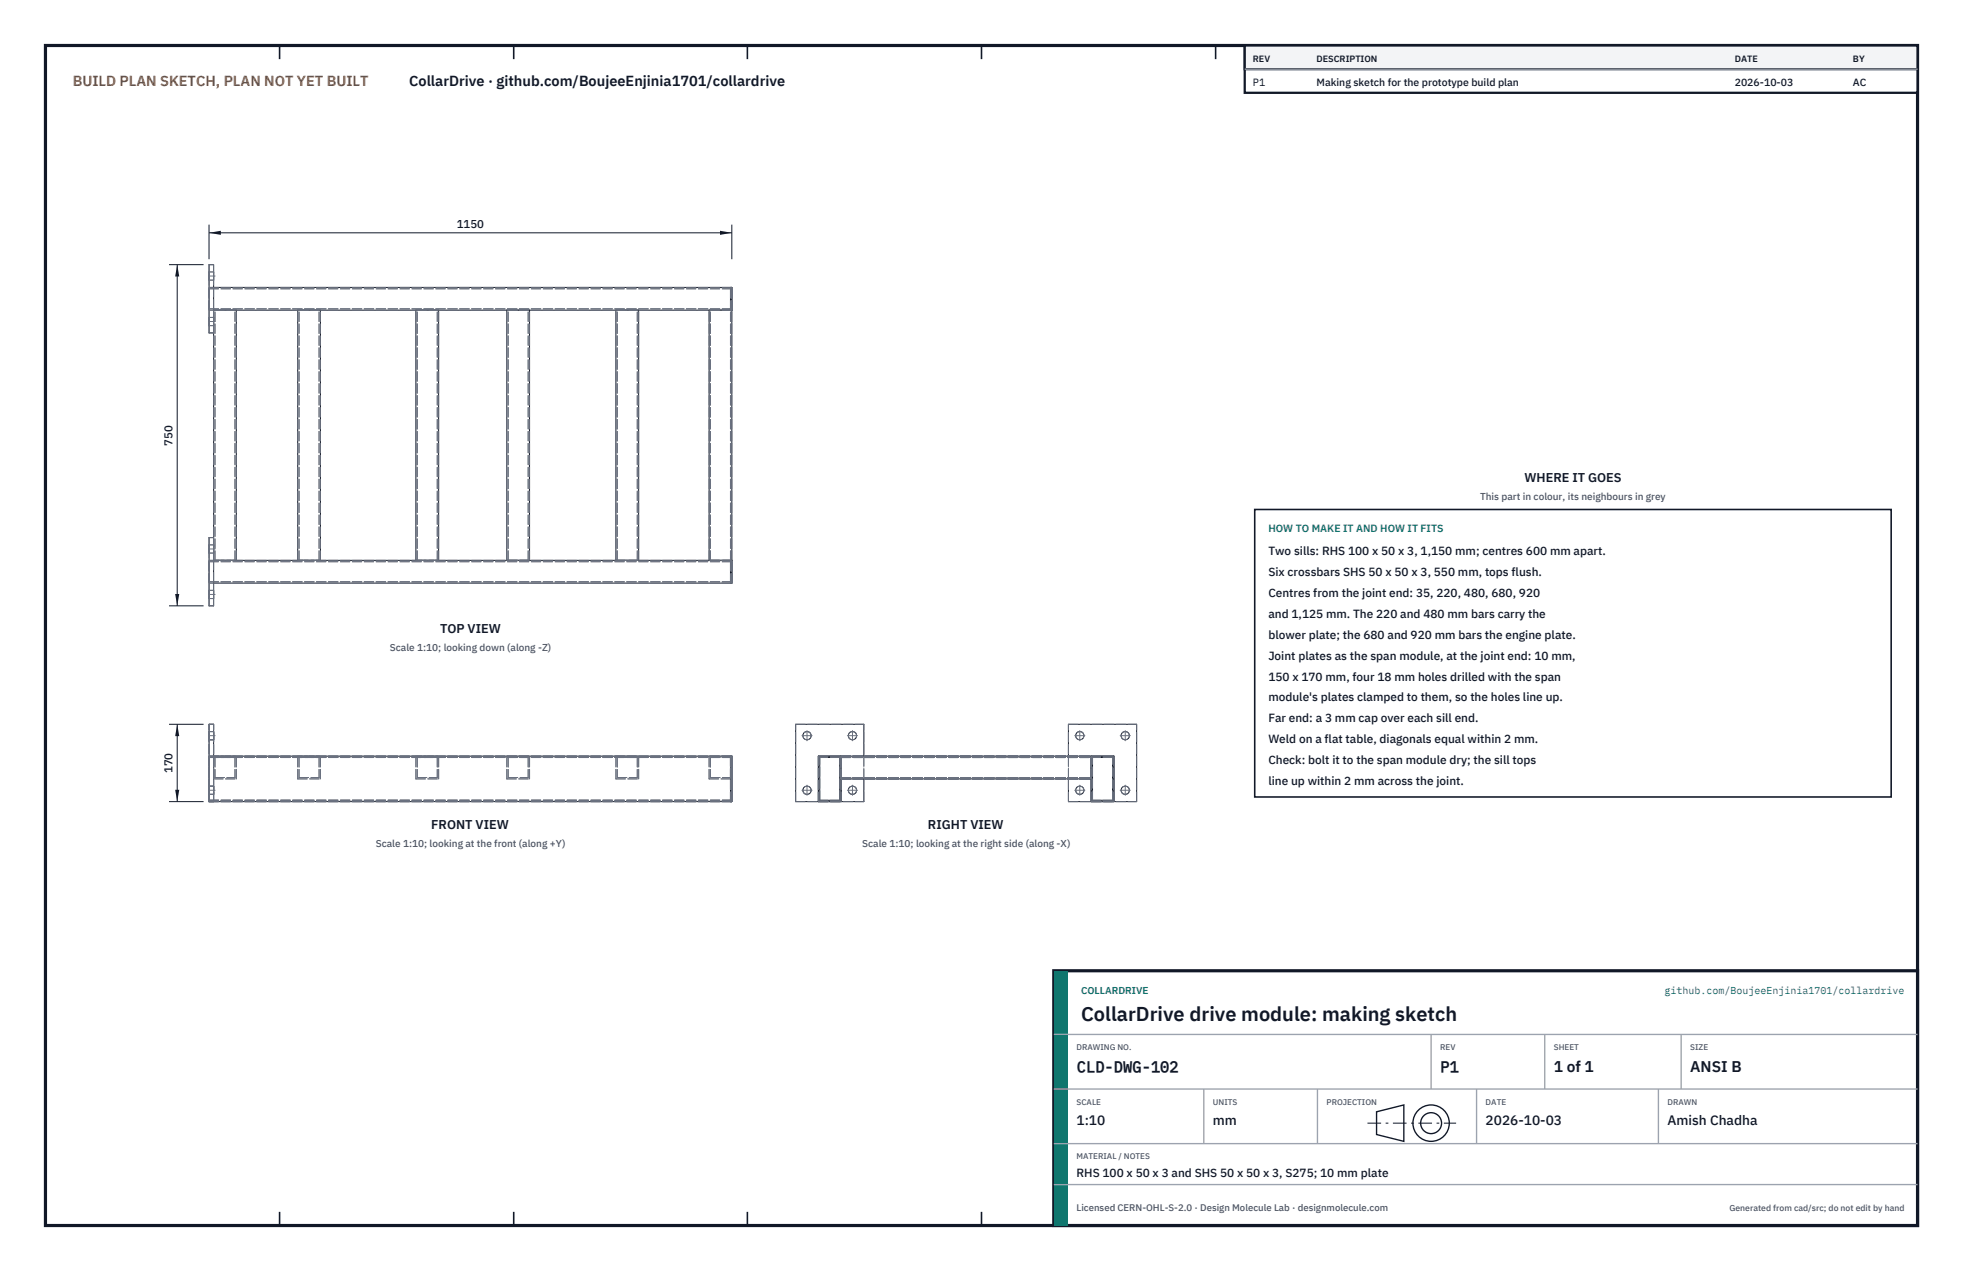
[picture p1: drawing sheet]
<svg xmlns="http://www.w3.org/2000/svg" width="432mm" height="279mm" viewBox="0 0 432 279" stroke-linecap="round" stroke-linejoin="round" font-family="sans-serif">
<defs><g id="words">
<text font-size="4.4" fill="#111827" x="237.8" y="224.4">CollarDrive drive module: making sketch</text>
<g font-size="3.4" fill="#111827">
<text x="236.8" y="235.6">CLD-DWG-102</text>
<text x="316.8" y="235.6">P1</text>
<text x="341.8" y="235.6">1 of 1</text>
<text x="371.8" y="235.6">ANSI B</text>
</g>
<text font-size="3.2" fill="#b45309" x="16" y="19">BUILD PLAN SKETCH, PLAN NOT YET BUILT</text>
<text font-size="3.2" fill="#111827" x="90" y="19">CollarDrive · github.com/BoujeeEnjinia1701/collardrive</text>
<g font-size="3" fill="#111827">
<text x="236.8" y="247.2">1:10</text>
<text x="266.8" y="247.2">mm</text>
<text x="326.8" y="247.2">2026-10-03</text>
<text x="366.8" y="247.2">Amish Chadha</text>
</g>
<g font-size="2.8" fill="#111827">
<text x="335.3" y="106">WHERE IT GOES</text>
<text x="96.8" y="139.2">TOP VIEW</text>
<text x="94.9" y="182.2">FRONT VIEW</text>
<text x="204.1" y="182.2">RIGHT VIEW</text>
</g>
<g font-size="2.6" fill="#111827">
<text x="279" y="122">Two sills: RHS 100 x 50 x 3, 1,150 mm; centres 600 mm apart.</text>
<text x="279" y="126.6">Six crossbars SHS 50 x 50 x 3, 550 mm, tops flush.</text>
<text x="279" y="131.2">Centres from the joint end: 35, 220, 480, 680, 920</text>
<text x="279" y="135.8">and 1,125 mm. The 220 and 480 mm bars carry the</text>
<text x="279" y="140.4">blower plate; the 680 and 920 mm bars the engine plate.</text>
<text x="279" y="145">Joint plates as the span module, at the joint end: 10 mm,</text>
<text x="279" y="149.6">150 x 170 mm, four 18 mm holes drilled with the span</text>
<text x="279" y="154.2">module's plates clamped to them, so the holes line up.</text>
<text x="279" y="158.8">Far end: a 3 mm cap over each sill end.</text>
<text x="279" y="163.4">Weld on a flat table, diagonals equal within 2 mm.</text>
<text x="279" y="168">Check: bolt it to the span module dry; the sill tops</text>
<text x="279" y="172.6">line up within 2 mm across the joint.</text>
<text x="236.8" y="258.8">RHS 100 x 50 x 3 and SHS 50 x 50 x 3, S275; 10 mm plate</text>
</g>
<g font-size="2.5" fill="#111827">
<text x="100.5" y="50.2">1150</text>
<text x="38" y="97.9" transform="rotate(-90 38 97.9)">750</text>
<text x="38" y="170" transform="rotate(-90 38 170)">170</text>
</g>
<g font-size="2.3" fill="#111827">
<text x="275.6" y="18.8">P1</text>
<text x="289.6" y="18.8">Making sketch for the prototype build plan</text>
<text x="381.6" y="18.8">2026-10-03</text>
<text x="407.6" y="18.8">AC</text>
</g>
<text font-size="2.3" fill="#0f766e" x="279" y="117">HOW TO MAKE IT AND HOW IT FITS</text>
<g font-size="2.2" fill="#4b5563">
<text x="325.6" y="110">This part in colour, its neighbours in grey</text>
<text x="85.7" y="143.2">Scale 1:10; looking down (along -Z)</text>
<text x="82.6" y="186.2">Scale 1:10; looking at the front (along +Y)</text>
<text x="189.6" y="186.2">Scale 1:10; looking at the right side (along -X)</text>
</g>
<g font-size="2.2" fill="#0f766e">
<text x="237.8" y="218.4">COLLARDRIVE</text>
<text x="366.1" y="218.4">github.com/BoujeeEnjinia1701/collardrive</text>
</g>
<text font-size="2.1" fill="#4b5563" x="236.8" y="266.2">Licensed CERN-OHL-S-2.0 · Design Molecule Lab · designmolecule.com</text>
<g font-size="2" fill="#111827">
<text x="275.6" y="13.6">REV</text>
<text x="289.6" y="13.6">DESCRIPTION</text>
<text x="381.6" y="13.6">DATE</text>
<text x="407.6" y="13.6">BY</text>
</g>
<text font-size="1.9" fill="#4b5563" x="380.4" y="266.2">Generated from cad/src; do not edit by hand</text>
<g font-size="1.8" fill="#4b5563">
<text x="236.8" y="230.8">DRAWING NO.</text>
<text x="316.8" y="230.8">REV</text>
<text x="341.8" y="230.8">SHEET</text>
<text x="371.8" y="230.8">SIZE</text>
<text x="236.8" y="242.8">SCALE</text>
<text x="266.8" y="242.8">UNITS</text>
<text x="291.8" y="242.8">PROJECTION</text>
<text x="326.8" y="242.8">DATE</text>
<text x="366.8" y="242.8">DRAWN</text>
<text x="236.8" y="254.8">MATERIAL / NOTES</text>
</g>
</g></defs>
<path d="M10 10h411.8v259.4h-411.8z" fill="none" stroke="#111827" stroke-width=".7" stroke-linecap="butt"/>
<g fill="none" stroke="#111827" stroke-width=".35">
<path d="M61.5 10v3M113 10v3M164.4 10v3M215.9 10v3M267.4 10v3M318.9 10v3M370.3 10v3M61.5 266.4v3M113 266.4v3M164.4 266.4v3M215.9 266.4v3M267.4 266.4v3"/>
<path d="M318.9 266.4v3M370.3 266.4v3"/>
</g>
<g fill="none" stroke="#111727" stroke-width=".22">
<path d="M47 63.2h114v65h-114M47 73.2h-1v-15h1v75h-1v-15h1M47 68.2h114M52 68.2v55M65.5 68.2v55M70.5 68.2v55M91.5 68.2v55M96.5 68.2v55M111.5 68.2v55M116.5 68.2v55M135.5 68.2v55M140.5 68.2v55"/>
<path d="M156 68.2v55M160.7 63.2v5M47 123.2h114M160.7 123.2v5M47 166.2h114v10h-115v-17h1v17M160.7 166.2v10M180 176.2v-10h65v10M180.3 166.5h4.4v9.4h-4.4zM185 166.2v10M185 171.2h55M190 166.2v-7h-15v17h15v-5M235 166.2v-7h15v17h-15v-5"/>
<path d="M240 166.2v10M240.3 166.5h4.4v9.4h-4.4z"/>
<circle cx="177.5" cy="173.7" r=".91"/>
<circle cx="177.5" cy="161.7" r=".91"/>
<circle cx="187.5" cy="173.7" r=".91"/>
<circle cx="187.5" cy="161.7" r=".91"/>
<circle cx="237.5" cy="173.7" r=".91"/>
<circle cx="237.5" cy="161.7" r=".91"/>
<circle cx="247.5" cy="173.7" r=".91"/>
<circle cx="247.5" cy="161.7" r=".91"/>
</g>
<g fill="none" stroke="#6a7180" stroke-width=".22" stroke-dasharray="2.1 .5">
<path d="M46 59.8v1.8M46 58.2h1M46 59.8h1M47 59.8v1.8M46 68.2v-5M46 63.5v4.4M46 68.2h115M46 68.2h1M46 63.2h1M46 63.2h115M46 63.5h115M46 67.9h115"/>
<path d="M46 73.2v-15M46 60.7v-.9M46 61.6v-.9M46 70.7v-.9M46 69.8v1.8M46 71.6v-.9M46 73.2h1M46 61.6h1M46 71.6h1M46 69.8h1M47 73.2v-5M47 68.2h5"/>
<path d="M47 73.2v-15M47 60.7v-.9M47 61.6v-.9M47 70.7v-.9M47 69.8v1.8M47 71.6v-.9M47.3 68.2h4.4M65.5 68.2h5M65.8 68.2h4.4M91.5 68.2h5M91.8 68.2h4.4M111.5 68.2h5"/>
<path d="M111.8 68.2h4.4M135.5 68.2h5M135.8 68.2h4.4M156 68.2h5M156.3 68.2h4.4M160.7 68.2v-5M160.7 68.2h.3M160.7 63.2h.3M161 68.2v-5M161 63.5v4.4M46 119.8v1.8M46 118.2h1"/>
<path d="M46 119.8h1M47 119.8v1.8M46 128.2v-5M46 123.5v4.4M46 128.2h115M46 128.2h1M46 123.2h1M46 123.2h115M46 123.5h115M46 127.9h115M46 133.2v-15M46 120.7v-.9"/>
<path d="M46 121.6v-.9M46 130.7v-.9M46 129.8v1.8M46 131.6v-.9M46 133.2h1M46 121.6h1M46 131.6h1M46 129.8h1M47 123.2v-5M47 123.2v-55M47 123.2h5M47 133.2v-15"/>
<path d="M47 120.7v-.9M47 121.6v-.9M47 130.7v-.9M47 129.8v1.8M47 131.6v-.9M47.3 123.2h4.4M47.3 123.2v-55M51.7 123.2v-55M52 123.2v-55M65.5 123.2v-55M65.5 123.2h5M65.8 123.2h4.4"/>
<path d="M65.8 123.2v-55M70.2 123.2v-55M70.5 123.2v-55M91.5 123.2v-55M91.5 123.2h5M91.8 123.2h4.4M91.8 123.2v-55M96.2 123.2v-55M96.5 123.2v-55M111.5 123.2v-55M111.5 123.2h5M111.8 123.2h4.4"/>
<path d="M111.8 123.2v-55M116.2 123.2v-55M116.5 123.2v-55M135.5 123.2v-55M135.5 123.2h5M135.8 123.2h4.4M135.8 123.2v-55M140.2 123.2v-55M140.5 123.2v-55M156 123.2v-55M156 123.2h5M156.3 123.2h4.4"/>
<path d="M156.3 123.2v-55M160.7 123.2v-55M160.7 128.2v-5M160.7 128.2h.3M160.7 123.2h.3M161 128.2v-5M161 123.5v4.4M161 123.2v-55M46 159.2h1M175 159.2h15M235 159.2h15M46 176.2v-10"/>
<path d="M46 175.9v-9.4M46 176.2h1M46 166.2h1M46 166.2h115M46 176.2h115M46 175.9h115M46 166.5h115M46 176.2v-17M46 174.6v-1.8M46 172.8v1.8M46 162.6v-1.8M46 160.8v1.8"/>
<path d="M46 174.6h1M46 162.6h1M46 172.8h1M46 160.8h1M47 171.2v-5M47 171.2h5M47 166.2h5M47 176.2v-17M47 174.6v-1.8M47 172.8v1.8M47 162.6v-1.8M47 160.8v1.8"/>
<path d="M47.3 166.5h4.4M47.3 170.9h4.4M47.3 166.5v4.4M51.7 166.5v4.4M52 171.2v-5M65.5 171.2v-5M65.5 171.2h5M65.5 166.2h5M65.8 166.5h4.4M65.8 170.9h4.4M65.8 166.5v4.4M70.2 166.5v4.4"/>
<path d="M70.5 171.2v-5M91.5 171.2v-5M91.5 171.2h5M91.5 166.2h5M91.8 166.5h4.4M91.8 170.9h4.4M91.8 166.5v4.4M96.2 166.5v4.4M96.5 171.2v-5M111.5 171.2v-5M111.5 171.2h5M111.5 166.2h5"/>
<path d="M111.8 166.5h4.4M111.8 170.9h4.4M111.8 166.5v4.4M116.2 166.5v4.4M116.5 171.2v-5M135.5 171.2v-5M135.5 171.2h5M135.5 166.2h5M135.8 166.5h4.4M135.8 170.9h4.4M135.8 166.5v4.4M140.2 166.5v4.4"/>
<path d="M140.5 171.2v-5M156 171.2v-5M156 171.2h5M156 166.2h5M156.3 166.5h4.4M156.3 170.9h4.4M156.3 166.5v4.4M160.7 166.5v4.4M160.7 176.2v-10M160.7 176.2h.3M160.7 166.2h.3M161 176.2v-10"/>
<path d="M161 175.9v-9.4M161 171.2v-5M175 176.2v-17M175 176.2h15M180 176.2v-10M180 166.2h5M180 176.2h5M180.3 175.9v-9.4M184.7 175.9h-4.4M184.7 175.9v-9.4M184.7 166.5h-4.4M185 176.2v-10"/>
<path d="M185 171.2v-5M185 166.2h55M185 171.2h55M185 166.5v4.4M185 166.5h55M185 170.9h55M190 176.2v-17M190 171.2v-5M235 176.2v-17M235 176.2h15M235 171.2v-5M240 176.2v-10"/>
<path d="M240 166.2h5M240 176.2h5M240 171.2v-5M240 166.5v4.4M240.3 175.9v-9.4M244.7 175.9h-4.4M244.7 175.9v-9.4M244.7 166.5h-4.4M245 176.2v-10M250 176.2v-17"/>
<circle cx="177.5" cy="173.7" r=".91"/>
<circle cx="177.5" cy="161.7" r=".91"/>
<circle cx="187.5" cy="173.7" r=".91"/>
<circle cx="187.5" cy="161.7" r=".91"/>
<circle cx="237.5" cy="173.7" r=".91"/>
<circle cx="237.5" cy="161.7" r=".91"/>
<circle cx="247.5" cy="173.7" r=".91"/>
<circle cx="247.5" cy="161.7" r=".91"/>
</g>
<g fill="none" stroke="#6a7180" stroke-width=".22" stroke-dasharray="4.2 .5 0 .5">
<path d="M46 70.7h1.3M46 60.7h1.3M46 130.7h1.3M46 120.7h1.3M46 173.7h1.3M46 161.7h1.3M176.4 173.7h2.2M176.4 161.7h2.2M177.5 174.8v-2.2M177.5 162.8v-2.2M186.4 173.7h2.2M186.4 161.7h2.2"/>
<path d="M187.5 174.8v-2.2M187.5 162.8v-2.2M236.4 173.7h2.2M236.4 161.7h2.2M237.5 174.8v-2.2M237.5 162.8v-2.2M246.4 173.7h2.2M246.4 161.7h2.2M247.5 174.8v-2.2M247.5 162.8v-2.2"/>
</g>
<path d="M46 49.4v7.6M46 51.2h115M161 49.4v7.6" fill="none" stroke="#111827" stroke-width=".22"/>
<path d="M46 51.2l2.6-.5v.9zM158.4 50.7v.9l2.6-.4z" fill="#111827"/>
<path d="M37.2 58.2h7.6M39 58.2v75M37.2 133.2h7.6" fill="none" stroke="#111827" stroke-width=".22"/>
<path d="M39 58.2l-.5 2.6h.9zM38.5 130.6h.9l-.4 2.6z" fill="#111827"/>
<path d="M37.2 159.2h7.6M39 159.2v17M37.2 176.2h7.6" fill="none" stroke="#111827" stroke-width=".22"/>
<path d="M39 159.2l-.5 2.6h.9zM38.5 173.6h.9l-.4 2.6z" fill="#111827"/>
<path d="M276 112h140v63.2h-140z" fill="#fff" stroke="#111827" stroke-width=".35"/>
<path d="M273.8 10h148v10.4h-148z" fill="#fff" stroke="#111827" stroke-width=".5"/>
<path d="M273.8 10h148v5.2h-148z" fill="#f3f4f6" stroke="#111827" stroke-width=".5"/>
<path d="M273.8 15.2h148" fill="none" stroke="#9ca3af" stroke-width=".3"/>
<path d="M231.8 213.4h190v56h-190z" fill="#fff" stroke="#111827" stroke-width=".7" stroke-linecap="butt"/>
<path d="M231.8 213.4h3v56h-3z" fill="#0f766e"/>
<path d="M231.8 227.4h190M231.8 239.4h190M264.8 239.4v12M289.8 239.4v12M314.8 227.4v12M324.8 239.4v12M339.8 227.4v12M364.8 239.4v12M369.8 227.4v12M231.8 251.4h190M231.8 260.4h190" fill="none" stroke="#9ca3af" stroke-width=".3"/>
<g fill="none" stroke="#111827" stroke-width=".3">
<path d="M302.8 244.4l6-1.5v8l-6-1.5z"/>
<circle cx="314.8" cy="246.9" r="4"/>
<circle cx="314.8" cy="246.9" r="2.3"/>
</g>
<path d="M300.8 246.9h19.5" fill="none" stroke="#111827" stroke-width=".22" stroke-dasharray="3 1 .6 1" stroke-linecap="butt"/>
<use href="#words"/>
</svg>
